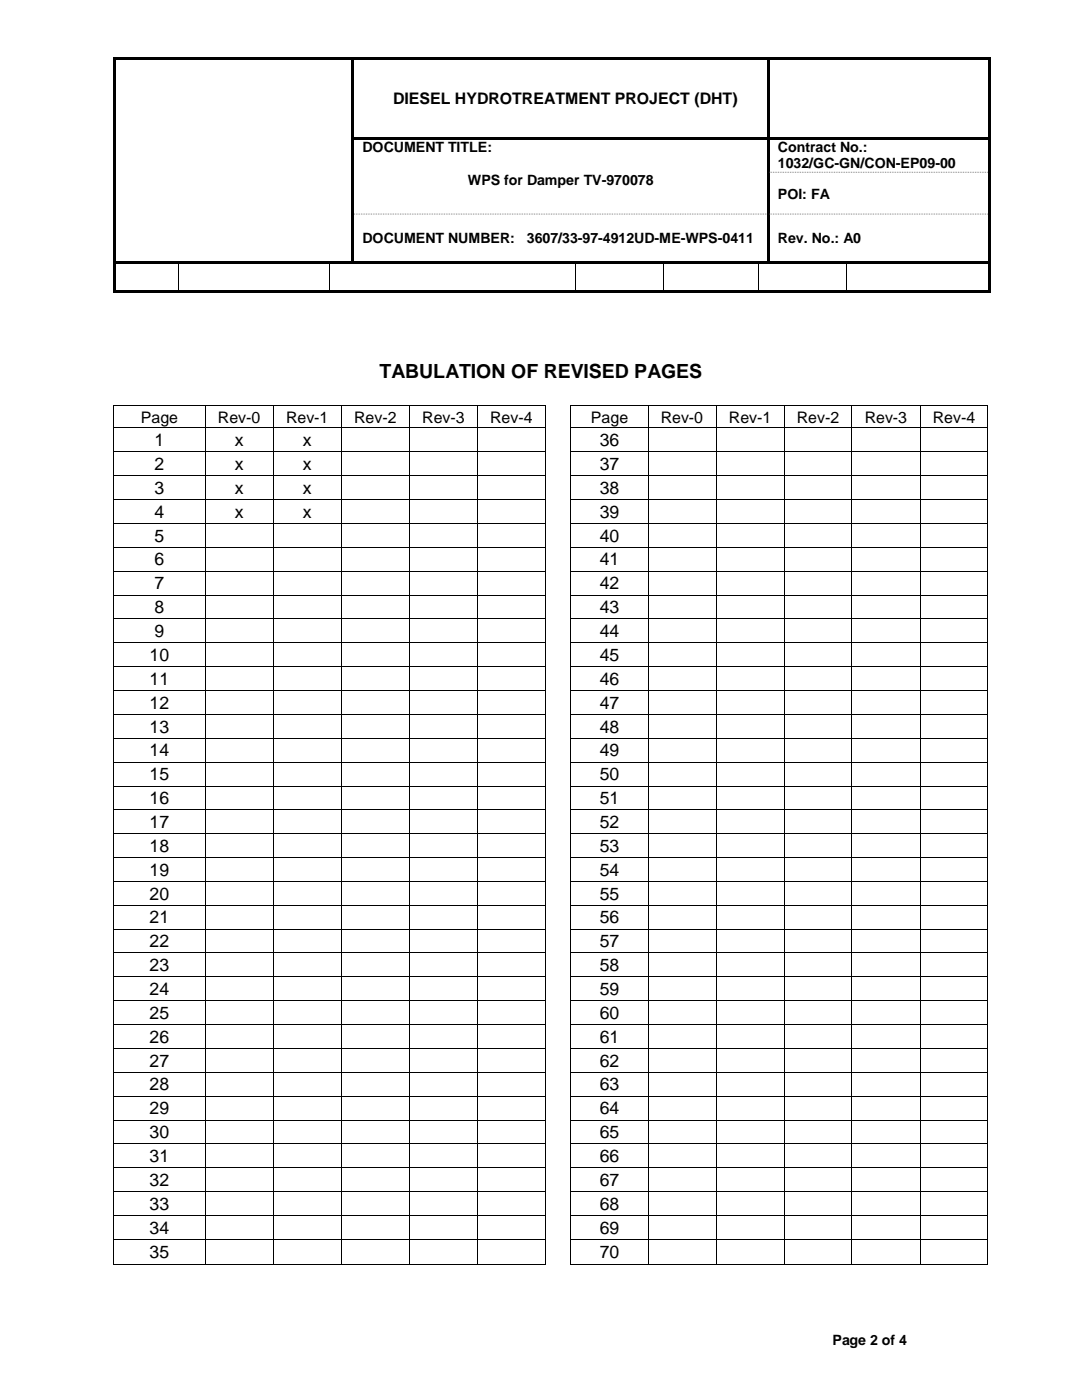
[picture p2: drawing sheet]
<svg xmlns="http://www.w3.org/2000/svg" width="216mm" height="279mm" viewBox="0 0 216 279" stroke-linecap="round" stroke-linejoin="round" font-family="sans-serif">
<defs><g id="words">
<text font-size="3.9" x="75.7" y="75.5">TABULATION OF REVISED PAGES</text>
<g font-size="3.5">
<text x="30.8" y="89">1</text>
<text x="46.8" y="89">x</text>
<text x="60.4" y="89">x</text>
<text x="119.7" y="89">36</text>
<text x="30.8" y="93.8">2</text>
<text x="46.8" y="93.8">x</text>
<text x="60.4" y="93.8">x</text>
<text x="119.7" y="93.8">37</text>
<text x="30.8" y="98.6">3</text>
<text x="46.8" y="98.6">x</text>
<text x="60.4" y="98.6">x</text>
<text x="119.7" y="98.6">38</text>
<text x="30.8" y="103.3">4</text>
<text x="46.8" y="103.3">x</text>
<text x="60.4" y="103.3">x</text>
<text x="119.7" y="103.3">39</text>
<text x="30.8" y="108.1">5</text>
<text x="30.8" y="112.8">6</text>
<text x="119.7" y="108.1">40</text>
<text x="119.7" y="112.8">41</text>
<text x="30.8" y="117.6">7</text>
<text x="119.7" y="117.6">42</text>
<text x="30.8" y="122.4">8</text>
<text x="119.7" y="122.4">43</text>
<text x="29.9" y="131.9">10</text>
<text x="30.8" y="127.1">9</text>
<text x="119.7" y="127.1">44</text>
<text x="119.7" y="131.9">45</text>
<text x="29.9" y="136.7">11</text>
<text x="119.7" y="136.7">46</text>
<text x="29.9" y="141.4">12</text>
<text x="119.7" y="141.4">47</text>
<text x="29.9" y="146.2">13</text>
<text x="119.7" y="146.2">48</text>
<text x="29.9" y="150.9">14</text>
<text x="29.9" y="155.7">15</text>
<text x="119.7" y="150.9">49</text>
<text x="119.7" y="155.7">50</text>
<text x="29.9" y="160.5">16</text>
<text x="119.7" y="160.5">51</text>
<text x="29.9" y="165.3">17</text>
<text x="119.7" y="165.3">52</text>
<text x="29.9" y="170">18</text>
<text x="119.7" y="170">53</text>
<text x="29.9" y="174.8">19</text>
<text x="29.9" y="179.5">20</text>
<text x="119.7" y="174.8">54</text>
<text x="119.7" y="179.5">55</text>
<text x="29.9" y="184.3">21</text>
<text x="119.7" y="184.3">56</text>
<text x="29.9" y="189">22</text>
<text x="119.7" y="189">57</text>
<text x="29.9" y="193.8">23</text>
<text x="119.7" y="193.8">58</text>
<text x="29.9" y="198.6">24</text>
<text x="29.9" y="203.4">25</text>
<text x="119.7" y="198.6">59</text>
<text x="119.7" y="203.4">60</text>
<text x="29.9" y="208.1">26</text>
<text x="119.7" y="208.1">61</text>
<text x="29.9" y="212.9">27</text>
<text x="119.7" y="212.9">62</text>
<text x="29.9" y="217.6">28</text>
<text x="119.7" y="217.6">63</text>
<text x="29.9" y="222.4">29</text>
<text x="29.9" y="227.2">30</text>
<text x="119.7" y="222.4">64</text>
<text x="119.7" y="227.2">65</text>
<text x="29.9" y="231.9">31</text>
<text x="119.7" y="231.9">66</text>
<text x="29.9" y="236.7">32</text>
<text x="119.7" y="236.7">67</text>
<text x="29.9" y="241.5">33</text>
<text x="119.7" y="241.5">68</text>
<text x="29.9" y="246.2">34</text>
<text x="29.9" y="251.1">35</text>
<text x="119.7" y="246.2">69</text>
<text x="119.7" y="251.1">70</text>
</g>
<g font-size="3.2">
<text x="78.4" y="20.7">DIESEL HYDROTREATMENT PROJECT (DHT)</text>
<text x="28.1" y="84.3">Page</text>
<text x="43.5" y="84.3">Rev-0</text>
<text x="57.1" y="84.3">Rev-1</text>
<text x="70.7" y="84.3">Rev-2</text>
<text x="84.3" y="84.3">Rev-3</text>
<text x="97.8" y="84.3">Rev-4</text>
<text x="117.9" y="84.3">Page</text>
<text x="131.9" y="84.3">Rev-0</text>
<text x="145.4" y="84.3">Rev-1</text>
<text x="159" y="84.3">Rev-2</text>
<text x="172.5" y="84.3">Rev-3</text>
<text x="186.1" y="84.3">Rev-4</text>
</g>
<g font-size="2.8">
<text x="72.3" y="30.4">DOCUMENT TITLE:</text>
<text x="155.2" y="30.4">Contract No.:</text>
<text x="155.2" y="33.6">1032/GC-GN/CON-EP09-00</text>
<text x="93.4" y="36.8">WPS for Damper TV-970078</text>
<text x="155.2" y="39.7">POI: FA</text>
<text x="72.3" y="48.6">DOCUMENT NUMBER:</text>
<text x="105.1" y="48.6">3607/33-97-4912UD-ME-WPS-0411</text>
<text x="155.2" y="48.6">Rev. No.: A0</text>
<text x="166.1" y="268.4">Page 2 of 4</text>
</g>
</g></defs>
<g fill="#000">
<path d="M22.5 11.3h.5v.6h-.5z" fill-rule="evenodd"/>
<path d="M22.5 11.3h.5v.6h-.5z" fill-rule="evenodd"/>
<path d="M23 11.3h47.2v.6h-47.2z" fill-rule="evenodd"/>
<path d="M70.2 11.9h.5z" fill-rule="evenodd"/>
<path d="M70.2 11.3h.5v.6h-.5z" fill-rule="evenodd"/>
<path d="M70.7 11.3h82.4v.6h-82.4z" fill-rule="evenodd"/>
<path d="M153.1 11.9h.5z" fill-rule="evenodd"/>
<path d="M153.1 11.3h.5v.6h-.5z" fill-rule="evenodd"/>
<path d="M153.6 11.3h43.6v.6h-43.6z" fill-rule="evenodd"/>
<path d="M197.2 11.3h.5v.6h-.5z" fill-rule="evenodd"/>
<path d="M197.2 11.3h.5v.6h-.5z" fill-rule="evenodd"/>
<path d="M22.5 11.9h.5v15.4h-.5z" fill-rule="evenodd"/>
<path d="M22.5 27.3h.5v.6h-.5z" fill-rule="evenodd"/>
<path d="M22.5 27.9h.5v6.4h-.5z" fill-rule="evenodd"/>
<path d="M22.5 34.3h.5v.5h-.5z" fill-rule="evenodd"/>
<path d="M70.2 11.9h.5v15.4h-.5z" fill-rule="evenodd"/>
<path d="M70.2 27.3h.5v.6h-.5z" fill-rule="evenodd"/>
<path d="M70.2 27.9h.5v6.4h-.5z" fill-rule="evenodd"/>
<path d="M70.2 34.3h.5v.5h-.5z" fill-rule="evenodd"/>
<path d="M70.7 27.3h82.4v.5h-82.4z" fill-rule="evenodd"/>
<path d="M153.1 11.9h.5v15.4h-.5z" fill-rule="evenodd"/>
<path d="M153.1 27.3h.5v.6h-.5z" fill-rule="evenodd"/>
<path d="M153.1 27.9h.5v6.4h-.5z" fill-rule="evenodd"/>
<path d="M153.1 34.3h.5v.5h-.5z" fill-rule="evenodd"/>
<path d="M153.6 27.3h43.6v.5h-43.6z" fill-rule="evenodd"/>
<path d="M197.2 11.9h.5v15.4h-.5z" fill-rule="evenodd"/>
<path d="M197.2 27.3h.5v.6h-.5z" fill-rule="evenodd"/>
<path d="M197.2 27.9h.5v6.4h-.5z" fill-rule="evenodd"/>
<path d="M197.2 34.3h.5v.5h-.5z" fill-rule="evenodd"/>
<path d="M22.5 34.8h.5v7.8h-.5z" fill-rule="evenodd"/>
<path d="M22.5 42.6h.5v.6h-.5z" fill-rule="evenodd"/>
<path d="M22.5 43.2h.5v8.9h-.5z" fill-rule="evenodd"/>
<path d="M22.5 52.1h.5v.5h-.5z" fill-rule="evenodd"/>
<path d="M22.5 52.1h.5v.5h-.5z" fill-rule="evenodd"/>
<path d="M22.6 52.7h.5v5.3h-.5z" fill-rule="evenodd"/>
<path d="M22.6 58h.5v.5h-.5z" fill-rule="evenodd"/>
<path d="M22.6 58h.5v.5h-.5z" fill-rule="evenodd"/>
<path d="M23 52.1h47.2v.5h-47.2z" fill-rule="evenodd"/>
<path d="M23.1 58h12.4v.5h-12.4z" fill-rule="evenodd"/>
<path d="M35.5 52.6l.1 .1z" fill-rule="evenodd"/>
<path d="M35.5 58h.5v.5h-.5z" fill-rule="evenodd"/>
<path d="M36 58h29.6v.5h-29.6z" fill-rule="evenodd"/>
<path d="M65.6 52.6l.1 .1z" fill-rule="evenodd"/>
<path d="M65.6 58h.5v.5h-.5z" fill-rule="evenodd"/>
<path d="M66.1 58h48.8v.5h-48.8z" fill-rule="evenodd"/>
<path d="M70.2 34.8h.5v7.8h-.5z" fill-rule="evenodd"/>
<path d="M70.2 42.6h.5v.6h-.5z" fill-rule="evenodd"/>
<path d="M70.2 43.2h.5v8.9h-.5z" fill-rule="evenodd"/>
<path d="M70.2 52.1h.5v.5h-.5z" fill-rule="evenodd"/>
<path d="M70.7 52.1h82.4v.5h-82.4z" fill-rule="evenodd"/>
<path d="M114.9 52.6l.1 .1z" fill-rule="evenodd"/>
<path d="M114.9 58h.5v.5h-.5z" fill-rule="evenodd"/>
<path d="M115.4 58h16.9v.5h-16.9z" fill-rule="evenodd"/>
<path d="M132.3 52.6l.1 .1z" fill-rule="evenodd"/>
<path d="M132.3 58h.5v.5h-.5z" fill-rule="evenodd"/>
<path d="M132.8 58h18.6v.5h-18.6z" fill-rule="evenodd"/>
<path d="M151.4 52.6l.1 .1z" fill-rule="evenodd"/>
<path d="M151.4 58h.5v.5h-.5z" fill-rule="evenodd"/>
<path d="M151.9 58h17v.5h-17z" fill-rule="evenodd"/>
<path d="M153.1 34.8h.5v7.8h-.5z" fill-rule="evenodd"/>
<path d="M153.1 42.6h.5v.6h-.5z" fill-rule="evenodd"/>
<path d="M153.1 43.2h.5v8.9h-.5z" fill-rule="evenodd"/>
<path d="M153.1 52.1h.5v.5h-.5z" fill-rule="evenodd"/>
<path d="M153.6 52.1h43.6v.5h-43.6z" fill-rule="evenodd"/>
<path d="M168.9 52.6v.1z" fill-rule="evenodd"/>
<path d="M168.9 58h.5v.5h-.5z" fill-rule="evenodd"/>
<path d="M169.4 58h27.8v.5h-27.8z" fill-rule="evenodd"/>
<path d="M197.2 34.8h.5v7.8h-.5z" fill-rule="evenodd"/>
<path d="M197.2 42.6h.5v.6h-.5z" fill-rule="evenodd"/>
<path d="M197.2 43.2h.5v8.9h-.5z" fill-rule="evenodd"/>
<path d="M197.2 52.1h.5v.5h-.5z" fill-rule="evenodd"/>
<path d="M197.2 52.1h.5v.5h-.5z" fill-rule="evenodd"/>
<path d="M197.2 52.6l.5 .1z" fill-rule="evenodd"/>
<path d="M197.2 52.7h.5v5.3h-.5z" fill-rule="evenodd"/>
<path d="M197.2 58h.5v.5h-.5z" fill-rule="evenodd"/>
<path d="M197.2 58h.5v.5h-.5z" fill-rule="evenodd"/>
<path d="M22.6 80.9h.1v.1h-.1z" fill-rule="evenodd"/>
<path d="M22.6 80.9h.1v.1h-.1z" fill-rule="evenodd"/>
<path d="M22.6 85.3h.1v.2h-.1z" fill-rule="evenodd"/>
<path d="M22.6 90.1h.1v.2h-.1z" fill-rule="evenodd"/>
<path d="M22.6 94.8h.1v.2h-.1z" fill-rule="evenodd"/>
<path d="M22.6 99.6h.1v.2h-.1z" fill-rule="evenodd"/>
<path d="M40.9 80.9h.1v.1h-.1z" fill-rule="evenodd"/>
<path d="M40.9 85.3h.1v.2h-.1z" fill-rule="evenodd"/>
<path d="M40.9 90.1h.1v.2h-.1z" fill-rule="evenodd"/>
<path d="M40.9 94.8h.1v.2h-.1z" fill-rule="evenodd"/>
<path d="M40.9 99.6h.1v.2h-.1z" fill-rule="evenodd"/>
<path d="M54.4 80.9h.2v.1h-.2z" fill-rule="evenodd"/>
<path d="M54.4 85.3h.2v.2h-.2z" fill-rule="evenodd"/>
<path d="M54.4 90.1h.2v.2h-.2z" fill-rule="evenodd"/>
<path d="M54.4 94.8h.2v.2h-.2z" fill-rule="evenodd"/>
<path d="M54.4 99.6h.2v.2h-.2z" fill-rule="evenodd"/>
<path d="M68 80.9h.2v.1h-.2z" fill-rule="evenodd"/>
<path d="M68 85.3h.2v.2h-.2z" fill-rule="evenodd"/>
<path d="M68 90.1h.2v.2h-.2z" fill-rule="evenodd"/>
<path d="M68 94.8h.2v.2h-.2z" fill-rule="evenodd"/>
<path d="M68 99.6h.2v.2h-.2z" fill-rule="evenodd"/>
<path d="M81.6 80.9h.2v.1h-.2z" fill-rule="evenodd"/>
<path d="M81.6 85.3h.2v.2h-.2z" fill-rule="evenodd"/>
<path d="M81.6 90.1h.2v.2h-.2z" fill-rule="evenodd"/>
<path d="M81.6 94.8h.2v.2h-.2z" fill-rule="evenodd"/>
<path d="M81.6 99.6h.2v.2h-.2z" fill-rule="evenodd"/>
<path d="M95.2 80.9h.2v.1h-.2z" fill-rule="evenodd"/>
<path d="M95.2 85.3h.2v.2h-.2z" fill-rule="evenodd"/>
<path d="M95.2 90.1h.2v.2h-.2z" fill-rule="evenodd"/>
<path d="M95.2 94.8h.2v.2h-.2z" fill-rule="evenodd"/>
<path d="M95.2 99.6h.2v.2h-.2z" fill-rule="evenodd"/>
<path d="M108.8 80.9h.1v.1h-.1z" fill-rule="evenodd"/>
<path d="M108.8 80.9h.1v.1h-.1z" fill-rule="evenodd"/>
<path d="M108.8 85.3h.1v.2h-.1z" fill-rule="evenodd"/>
<path d="M108.8 90.1h.1v.2h-.1z" fill-rule="evenodd"/>
<path d="M108.8 94.8h.1v.2h-.1z" fill-rule="evenodd"/>
<path d="M108.8 99.6h.1v.2h-.1z" fill-rule="evenodd"/>
<path d="M113.8 80.9h.2v.1h-.2z" fill-rule="evenodd"/>
<path d="M113.8 80.9h.2v.1h-.2z" fill-rule="evenodd"/>
<path d="M113.8 85.3h.2v.2h-.2z" fill-rule="evenodd"/>
<path d="M113.8 90.1h.2v.2h-.2z" fill-rule="evenodd"/>
<path d="M113.8 94.8h.2v.2h-.2z" fill-rule="evenodd"/>
<path d="M113.8 99.6h.2v.2h-.2z" fill-rule="evenodd"/>
<path d="M129.2 80.9h.2v.1h-.2z" fill-rule="evenodd"/>
<path d="M129.2 85.3h.2v.2h-.2z" fill-rule="evenodd"/>
<path d="M129.2 90.1h.2v.2h-.2z" fill-rule="evenodd"/>
<path d="M129.2 94.8h.2v.2h-.2z" fill-rule="evenodd"/>
<path d="M129.2 99.6h.2v.2h-.2z" fill-rule="evenodd"/>
<path d="M142.8 80.9h.2v.1h-.2z" fill-rule="evenodd"/>
<path d="M142.8 85.3h.2v.2h-.2z" fill-rule="evenodd"/>
<path d="M142.8 90.1h.2v.2h-.2z" fill-rule="evenodd"/>
<path d="M142.8 94.8h.2v.2h-.2z" fill-rule="evenodd"/>
<path d="M142.8 99.6h.2v.2h-.2z" fill-rule="evenodd"/>
<path d="M156.4 80.9h.1v.1h-.1z" fill-rule="evenodd"/>
<path d="M156.4 85.3h.1v.2h-.1z" fill-rule="evenodd"/>
<path d="M156.4 90.1h.1v.2h-.1z" fill-rule="evenodd"/>
<path d="M156.4 94.8h.1v.2h-.1z" fill-rule="evenodd"/>
<path d="M156.4 99.6h.1v.2h-.1z" fill-rule="evenodd"/>
<path d="M169.9 80.9h.2v.1h-.2z" fill-rule="evenodd"/>
<path d="M169.9 85.3h.2v.2h-.2z" fill-rule="evenodd"/>
<path d="M169.9 90.1h.2v.2h-.2z" fill-rule="evenodd"/>
<path d="M169.9 94.8h.2v.2h-.2z" fill-rule="evenodd"/>
<path d="M169.9 99.6h.2v.2h-.2z" fill-rule="evenodd"/>
<path d="M183.5 80.9h.2v.1h-.2z" fill-rule="evenodd"/>
<path d="M183.5 85.3h.2v.2h-.2z" fill-rule="evenodd"/>
<path d="M183.5 90.1h.2v.2h-.2z" fill-rule="evenodd"/>
<path d="M183.5 94.8h.2v.2h-.2z" fill-rule="evenodd"/>
<path d="M183.5 99.6h.2v.2h-.2z" fill-rule="evenodd"/>
<path d="M197.1 80.9h.1v.1h-.1z" fill-rule="evenodd"/>
<path d="M197.1 80.9h.1v.1h-.1z" fill-rule="evenodd"/>
<path d="M197.1 85.3h.1v.2h-.1z" fill-rule="evenodd"/>
<path d="M197.1 90.1h.1v.2h-.1z" fill-rule="evenodd"/>
<path d="M197.1 94.8h.1v.2h-.1z" fill-rule="evenodd"/>
<path d="M197.1 99.6h.1v.2h-.1z" fill-rule="evenodd"/>
<path d="M22.6 104.4h.1v.1h-.1z" fill-rule="evenodd"/>
<path d="M22.6 109.2h.1v.1h-.1z" fill-rule="evenodd"/>
<path d="M22.6 113.9h.1v.2h-.1z" fill-rule="evenodd"/>
<path d="M22.6 118.7h.1v.1h-.1z" fill-rule="evenodd"/>
<path d="M40.9 104.4h.1v.1h-.1z" fill-rule="evenodd"/>
<path d="M40.9 109.2h.1v.1h-.1z" fill-rule="evenodd"/>
<path d="M40.9 113.9h.1v.2h-.1z" fill-rule="evenodd"/>
<path d="M40.9 118.7h.1v.1h-.1z" fill-rule="evenodd"/>
<path d="M54.4 104.4h.2v.1h-.2z" fill-rule="evenodd"/>
<path d="M54.4 109.2h.2v.1h-.2z" fill-rule="evenodd"/>
<path d="M54.4 113.9h.2v.2h-.2z" fill-rule="evenodd"/>
<path d="M54.4 118.7h.2v.1h-.2z" fill-rule="evenodd"/>
<path d="M68 104.4h.2v.1h-.2z" fill-rule="evenodd"/>
<path d="M68 109.2h.2v.1h-.2z" fill-rule="evenodd"/>
<path d="M68 113.9h.2v.2h-.2z" fill-rule="evenodd"/>
<path d="M68 118.7h.2v.1h-.2z" fill-rule="evenodd"/>
<path d="M81.6 104.4h.2v.1h-.2z" fill-rule="evenodd"/>
<path d="M81.6 109.2h.2v.1h-.2z" fill-rule="evenodd"/>
<path d="M81.6 113.9h.2v.2h-.2z" fill-rule="evenodd"/>
<path d="M81.6 118.7h.2v.1h-.2z" fill-rule="evenodd"/>
<path d="M95.2 104.4h.2v.1h-.2z" fill-rule="evenodd"/>
<path d="M95.2 109.2h.2v.1h-.2z" fill-rule="evenodd"/>
<path d="M95.2 113.9h.2v.2h-.2z" fill-rule="evenodd"/>
<path d="M95.2 118.7h.2v.1h-.2z" fill-rule="evenodd"/>
<path d="M108.8 104.4h.1v.1h-.1z" fill-rule="evenodd"/>
<path d="M108.8 109.2h.1v.1h-.1z" fill-rule="evenodd"/>
<path d="M108.8 113.9h.1v.2h-.1z" fill-rule="evenodd"/>
<path d="M108.8 118.7h.1v.1h-.1z" fill-rule="evenodd"/>
<path d="M113.8 104.4h.2v.1h-.2z" fill-rule="evenodd"/>
<path d="M113.8 109.2h.2v.1h-.2z" fill-rule="evenodd"/>
<path d="M113.8 113.9h.2v.2h-.2z" fill-rule="evenodd"/>
<path d="M113.8 118.7h.2v.1h-.2z" fill-rule="evenodd"/>
<path d="M129.2 104.4h.2v.1h-.2z" fill-rule="evenodd"/>
<path d="M129.2 109.2h.2v.1h-.2z" fill-rule="evenodd"/>
<path d="M129.2 113.9h.2v.2h-.2z" fill-rule="evenodd"/>
<path d="M129.2 118.7h.2v.1h-.2z" fill-rule="evenodd"/>
<path d="M142.8 104.4h.2v.1h-.2z" fill-rule="evenodd"/>
<path d="M142.8 109.2h.2v.1h-.2z" fill-rule="evenodd"/>
<path d="M142.8 113.9h.2v.2h-.2z" fill-rule="evenodd"/>
<path d="M142.8 118.7h.2v.1h-.2z" fill-rule="evenodd"/>
<path d="M156.4 104.4h.1v.1h-.1z" fill-rule="evenodd"/>
<path d="M156.4 109.2h.1v.1h-.1z" fill-rule="evenodd"/>
<path d="M156.4 113.9h.1v.2h-.1z" fill-rule="evenodd"/>
<path d="M156.4 118.7h.1v.1h-.1z" fill-rule="evenodd"/>
<path d="M169.9 104.4h.2v.1h-.2z" fill-rule="evenodd"/>
<path d="M169.9 109.2h.2v.1h-.2z" fill-rule="evenodd"/>
<path d="M169.9 113.9h.2v.2h-.2z" fill-rule="evenodd"/>
<path d="M169.9 118.7h.2v.1h-.2z" fill-rule="evenodd"/>
<path d="M183.5 104.4h.2v.1h-.2z" fill-rule="evenodd"/>
<path d="M183.5 109.2h.2v.1h-.2z" fill-rule="evenodd"/>
<path d="M183.5 113.9h.2v.2h-.2z" fill-rule="evenodd"/>
<path d="M183.5 118.7h.2v.1h-.2z" fill-rule="evenodd"/>
<path d="M197.1 104.4h.1v.1h-.1z" fill-rule="evenodd"/>
<path d="M197.1 109.2h.1v.1h-.1z" fill-rule="evenodd"/>
<path d="M197.1 113.9h.1v.2h-.1z" fill-rule="evenodd"/>
<path d="M197.1 118.7h.1v.1h-.1z" fill-rule="evenodd"/>
<path d="M22.6 123.4h.1v.2h-.1z" fill-rule="evenodd"/>
<path d="M22.6 128.2h.1v.2h-.1z" fill-rule="evenodd"/>
<path d="M22.6 132.9h.1v.2h-.1z" fill-rule="evenodd"/>
<path d="M22.6 137.7h.1v.2h-.1z" fill-rule="evenodd"/>
<path d="M40.9 123.4h.1v.2h-.1z" fill-rule="evenodd"/>
<path d="M40.9 128.2h.1v.2h-.1z" fill-rule="evenodd"/>
<path d="M40.9 132.9h.1v.2h-.1z" fill-rule="evenodd"/>
<path d="M40.9 137.7h.1v.2h-.1z" fill-rule="evenodd"/>
<path d="M54.4 123.4h.2v.2h-.2z" fill-rule="evenodd"/>
<path d="M54.4 128.2h.2v.2h-.2z" fill-rule="evenodd"/>
<path d="M54.4 132.9h.2v.2h-.2z" fill-rule="evenodd"/>
<path d="M54.4 137.7h.2v.2h-.2z" fill-rule="evenodd"/>
<path d="M68 123.4h.2v.2h-.2z" fill-rule="evenodd"/>
<path d="M68 128.2h.2v.2h-.2z" fill-rule="evenodd"/>
<path d="M68 132.9h.2v.2h-.2z" fill-rule="evenodd"/>
<path d="M68 137.7h.2v.2h-.2z" fill-rule="evenodd"/>
<path d="M81.6 123.4h.2v.2h-.2z" fill-rule="evenodd"/>
<path d="M81.6 128.2h.2v.2h-.2z" fill-rule="evenodd"/>
<path d="M81.6 132.9h.2v.2h-.2z" fill-rule="evenodd"/>
<path d="M81.6 137.7h.2v.2h-.2z" fill-rule="evenodd"/>
<path d="M95.2 123.4h.2v.2h-.2z" fill-rule="evenodd"/>
<path d="M95.2 128.2h.2v.2h-.2z" fill-rule="evenodd"/>
<path d="M95.2 132.9h.2v.2h-.2z" fill-rule="evenodd"/>
<path d="M95.2 137.7h.2v.2h-.2z" fill-rule="evenodd"/>
<path d="M108.8 123.4h.1v.2h-.1z" fill-rule="evenodd"/>
<path d="M108.8 128.2h.1v.2h-.1z" fill-rule="evenodd"/>
<path d="M108.8 132.9h.1v.2h-.1z" fill-rule="evenodd"/>
<path d="M108.8 137.7h.1v.2h-.1z" fill-rule="evenodd"/>
<path d="M113.8 123.4h.2v.2h-.2z" fill-rule="evenodd"/>
<path d="M113.8 128.2h.2v.2h-.2z" fill-rule="evenodd"/>
<path d="M113.8 132.9h.2v.2h-.2z" fill-rule="evenodd"/>
<path d="M113.8 137.7h.2v.2h-.2z" fill-rule="evenodd"/>
<path d="M129.2 123.4h.2v.2h-.2z" fill-rule="evenodd"/>
<path d="M129.2 128.2h.2v.2h-.2z" fill-rule="evenodd"/>
<path d="M129.2 132.9h.2v.2h-.2z" fill-rule="evenodd"/>
<path d="M129.2 137.7h.2v.2h-.2z" fill-rule="evenodd"/>
<path d="M142.8 123.4h.2v.2h-.2z" fill-rule="evenodd"/>
<path d="M142.8 128.2h.2v.2h-.2z" fill-rule="evenodd"/>
<path d="M142.8 132.9h.2v.2h-.2z" fill-rule="evenodd"/>
<path d="M142.8 137.7h.2v.2h-.2z" fill-rule="evenodd"/>
<path d="M156.4 123.4h.1v.2h-.1z" fill-rule="evenodd"/>
<path d="M156.4 128.2h.1v.2h-.1z" fill-rule="evenodd"/>
<path d="M156.4 132.9h.1v.2h-.1z" fill-rule="evenodd"/>
<path d="M156.4 137.7h.1v.2h-.1z" fill-rule="evenodd"/>
<path d="M169.9 123.4h.2v.2h-.2z" fill-rule="evenodd"/>
<path d="M169.9 128.2h.2v.2h-.2z" fill-rule="evenodd"/>
<path d="M169.9 132.9h.2v.2h-.2z" fill-rule="evenodd"/>
<path d="M169.9 137.7h.2v.2h-.2z" fill-rule="evenodd"/>
<path d="M183.5 123.4h.2v.2h-.2z" fill-rule="evenodd"/>
<path d="M183.5 128.2h.2v.2h-.2z" fill-rule="evenodd"/>
<path d="M183.5 132.9h.2v.2h-.2z" fill-rule="evenodd"/>
<path d="M183.5 137.7h.2v.2h-.2z" fill-rule="evenodd"/>
<path d="M197.1 123.4h.1v.2h-.1z" fill-rule="evenodd"/>
<path d="M197.1 128.2h.1v.2h-.1z" fill-rule="evenodd"/>
<path d="M197.1 132.9h.1v.2h-.1z" fill-rule="evenodd"/>
<path d="M197.1 137.7h.1v.2h-.1z" fill-rule="evenodd"/>
<path d="M22.6 142.5h.1v.1h-.1z" fill-rule="evenodd"/>
<path d="M22.6 147.3h.1v.1h-.1z" fill-rule="evenodd"/>
<path d="M22.6 152h.1v.2h-.1z" fill-rule="evenodd"/>
<path d="M22.6 156.8h.1v.2h-.1z" fill-rule="evenodd"/>
<path d="M40.9 142.5h.1v.1h-.1z" fill-rule="evenodd"/>
<path d="M40.9 147.3h.1v.1h-.1z" fill-rule="evenodd"/>
<path d="M40.9 152h.1v.2h-.1z" fill-rule="evenodd"/>
<path d="M40.9 156.8h.1v.2h-.1z" fill-rule="evenodd"/>
<path d="M54.4 142.5h.2v.1h-.2z" fill-rule="evenodd"/>
<path d="M54.4 147.3h.2v.1h-.2z" fill-rule="evenodd"/>
<path d="M54.4 152h.2v.2h-.2z" fill-rule="evenodd"/>
<path d="M54.4 156.8h.2v.2h-.2z" fill-rule="evenodd"/>
<path d="M68 142.5h.2v.1h-.2z" fill-rule="evenodd"/>
<path d="M68 147.3h.2v.1h-.2z" fill-rule="evenodd"/>
<path d="M68 152h.2v.2h-.2z" fill-rule="evenodd"/>
<path d="M68 156.8h.2v.2h-.2z" fill-rule="evenodd"/>
<path d="M81.6 142.5h.2v.1h-.2z" fill-rule="evenodd"/>
<path d="M81.6 147.3h.2v.1h-.2z" fill-rule="evenodd"/>
<path d="M81.6 152h.2v.2h-.2z" fill-rule="evenodd"/>
<path d="M81.6 156.8h.2v.2h-.2z" fill-rule="evenodd"/>
<path d="M95.2 142.5h.2v.1h-.2z" fill-rule="evenodd"/>
<path d="M95.2 147.3h.2v.1h-.2z" fill-rule="evenodd"/>
<path d="M95.2 152h.2v.2h-.2z" fill-rule="evenodd"/>
<path d="M95.2 156.8h.2v.2h-.2z" fill-rule="evenodd"/>
<path d="M108.8 142.5h.1v.1h-.1z" fill-rule="evenodd"/>
<path d="M108.8 147.3h.1v.1h-.1z" fill-rule="evenodd"/>
<path d="M108.8 152h.1v.2h-.1z" fill-rule="evenodd"/>
<path d="M108.8 156.8h.1v.2h-.1z" fill-rule="evenodd"/>
<path d="M113.8 142.5h.2v.1h-.2z" fill-rule="evenodd"/>
<path d="M113.8 147.3h.2v.1h-.2z" fill-rule="evenodd"/>
<path d="M113.8 152h.2v.2h-.2z" fill-rule="evenodd"/>
<path d="M113.8 156.8h.2v.2h-.2z" fill-rule="evenodd"/>
<path d="M129.2 142.5h.2v.1h-.2z" fill-rule="evenodd"/>
<path d="M129.2 147.3h.2v.1h-.2z" fill-rule="evenodd"/>
<path d="M129.2 152h.2v.2h-.2z" fill-rule="evenodd"/>
<path d="M129.2 156.8h.2v.2h-.2z" fill-rule="evenodd"/>
<path d="M142.8 142.5h.2v.1h-.2z" fill-rule="evenodd"/>
<path d="M142.8 147.3h.2v.1h-.2z" fill-rule="evenodd"/>
<path d="M142.8 152h.2v.2h-.2z" fill-rule="evenodd"/>
<path d="M142.8 156.8h.2v.2h-.2z" fill-rule="evenodd"/>
<path d="M156.4 142.5h.1v.1h-.1z" fill-rule="evenodd"/>
<path d="M156.4 147.3h.1v.1h-.1z" fill-rule="evenodd"/>
<path d="M156.4 152h.1v.2h-.1z" fill-rule="evenodd"/>
<path d="M156.4 156.8h.1v.2h-.1z" fill-rule="evenodd"/>
<path d="M169.9 142.5h.2v.1h-.2z" fill-rule="evenodd"/>
<path d="M169.9 147.3h.2v.1h-.2z" fill-rule="evenodd"/>
<path d="M169.9 152h.2v.2h-.2z" fill-rule="evenodd"/>
<path d="M169.9 156.8h.2v.2h-.2z" fill-rule="evenodd"/>
<path d="M183.5 142.5h.2v.1h-.2z" fill-rule="evenodd"/>
<path d="M183.5 147.3h.2v.1h-.2z" fill-rule="evenodd"/>
<path d="M183.5 152h.2v.2h-.2z" fill-rule="evenodd"/>
<path d="M183.5 156.8h.2v.2h-.2z" fill-rule="evenodd"/>
<path d="M197.1 142.5h.1v.1h-.1z" fill-rule="evenodd"/>
<path d="M197.1 147.3h.1v.1h-.1z" fill-rule="evenodd"/>
<path d="M197.1 152h.1v.2h-.1z" fill-rule="evenodd"/>
<path d="M197.1 156.8h.1v.2h-.1z" fill-rule="evenodd"/>
<path d="M22.6 161.5h.1v.2h-.1z" fill-rule="evenodd"/>
<path d="M22.6 166.3h.1v.2h-.1z" fill-rule="evenodd"/>
<path d="M22.6 171.1h.1v.1h-.1z" fill-rule="evenodd"/>
<path d="M22.6 175.8h.1v.2h-.1z" fill-rule="evenodd"/>
<path d="M40.9 161.5h.1v.2h-.1z" fill-rule="evenodd"/>
<path d="M40.9 166.3h.1v.2h-.1z" fill-rule="evenodd"/>
<path d="M40.9 171.1h.1v.1h-.1z" fill-rule="evenodd"/>
<path d="M40.9 175.8h.1v.2h-.1z" fill-rule="evenodd"/>
<path d="M54.4 161.5h.2v.2h-.2z" fill-rule="evenodd"/>
<path d="M54.4 166.3h.2v.2h-.2z" fill-rule="evenodd"/>
<path d="M54.4 171.1h.2v.1h-.2z" fill-rule="evenodd"/>
<path d="M54.4 175.8h.2v.2h-.2z" fill-rule="evenodd"/>
<path d="M68 161.5h.2v.2h-.2z" fill-rule="evenodd"/>
<path d="M68 166.3h.2v.2h-.2z" fill-rule="evenodd"/>
<path d="M68 171.1h.2v.1h-.2z" fill-rule="evenodd"/>
<path d="M68 175.8h.2v.2h-.2z" fill-rule="evenodd"/>
<path d="M81.6 161.5h.2v.2h-.2z" fill-rule="evenodd"/>
<path d="M81.6 166.3h.2v.2h-.2z" fill-rule="evenodd"/>
<path d="M81.6 171.1h.2v.1h-.2z" fill-rule="evenodd"/>
<path d="M81.6 175.8h.2v.2h-.2z" fill-rule="evenodd"/>
<path d="M95.2 161.5h.2v.2h-.2z" fill-rule="evenodd"/>
<path d="M95.2 166.3h.2v.2h-.2z" fill-rule="evenodd"/>
<path d="M95.2 171.1h.2v.1h-.2z" fill-rule="evenodd"/>
<path d="M95.2 175.8h.2v.2h-.2z" fill-rule="evenodd"/>
<path d="M108.8 161.5h.1v.2h-.1z" fill-rule="evenodd"/>
<path d="M108.8 166.3h.1v.2h-.1z" fill-rule="evenodd"/>
<path d="M108.8 171.1h.1v.1h-.1z" fill-rule="evenodd"/>
<path d="M108.8 175.8h.1v.2h-.1z" fill-rule="evenodd"/>
<path d="M113.8 161.5h.2v.2h-.2z" fill-rule="evenodd"/>
<path d="M113.8 166.3h.2v.2h-.2z" fill-rule="evenodd"/>
<path d="M113.8 171.1h.2v.1h-.2z" fill-rule="evenodd"/>
<path d="M113.8 175.8h.2v.2h-.2z" fill-rule="evenodd"/>
<path d="M129.2 161.5h.2v.2h-.2z" fill-rule="evenodd"/>
<path d="M129.2 166.3h.2v.2h-.2z" fill-rule="evenodd"/>
<path d="M129.2 171.1h.2v.1h-.2z" fill-rule="evenodd"/>
<path d="M129.2 175.8h.2v.2h-.2z" fill-rule="evenodd"/>
<path d="M142.8 161.5h.2v.2h-.2z" fill-rule="evenodd"/>
<path d="M142.8 166.3h.2v.2h-.2z" fill-rule="evenodd"/>
<path d="M142.8 171.1h.2v.1h-.2z" fill-rule="evenodd"/>
<path d="M142.8 175.8h.2v.2h-.2z" fill-rule="evenodd"/>
<path d="M156.4 161.5h.1v.2h-.1z" fill-rule="evenodd"/>
<path d="M156.4 166.3h.1v.2h-.1z" fill-rule="evenodd"/>
<path d="M156.4 171.1h.1v.1h-.1z" fill-rule="evenodd"/>
<path d="M156.4 175.8h.1v.2h-.1z" fill-rule="evenodd"/>
<path d="M169.9 161.5h.2v.2h-.2z" fill-rule="evenodd"/>
<path d="M169.9 166.3h.2v.2h-.2z" fill-rule="evenodd"/>
<path d="M169.9 171.1h.2v.1h-.2z" fill-rule="evenodd"/>
<path d="M169.9 175.8h.2v.2h-.2z" fill-rule="evenodd"/>
<path d="M183.5 161.5h.2v.2h-.2z" fill-rule="evenodd"/>
<path d="M183.5 166.3h.2v.2h-.2z" fill-rule="evenodd"/>
<path d="M183.5 171.1h.2v.1h-.2z" fill-rule="evenodd"/>
<path d="M183.5 175.8h.2v.2h-.2z" fill-rule="evenodd"/>
<path d="M197.1 161.5h.1v.2h-.1z" fill-rule="evenodd"/>
<path d="M197.1 166.3h.1v.2h-.1z" fill-rule="evenodd"/>
<path d="M197.1 171.1h.1v.1h-.1z" fill-rule="evenodd"/>
<path d="M197.1 175.8h.1v.2h-.1z" fill-rule="evenodd"/>
<path d="M22.6 180.6h.1v.1h-.1z" fill-rule="evenodd"/>
<path d="M22.6 185.4h.1v.1h-.1z" fill-rule="evenodd"/>
<path d="M22.6 190.1h.1v.2h-.1z" fill-rule="evenodd"/>
<path d="M22.6 194.9h.1v.2h-.1z" fill-rule="evenodd"/>
<path d="M22.6 199.6h.1v.2h-.1z" fill-rule="evenodd"/>
<path d="M40.9 180.6h.1v.1h-.1z" fill-rule="evenodd"/>
<path d="M40.9 185.4h.1v.1h-.1z" fill-rule="evenodd"/>
<path d="M40.9 190.1h.1v.2h-.1z" fill-rule="evenodd"/>
<path d="M40.9 194.9h.1v.2h-.1z" fill-rule="evenodd"/>
<path d="M40.9 199.6h.1v.2h-.1z" fill-rule="evenodd"/>
<path d="M54.4 180.6h.2v.1h-.2z" fill-rule="evenodd"/>
<path d="M54.4 185.4h.2v.1h-.2z" fill-rule="evenodd"/>
<path d="M54.4 190.1h.2v.2h-.2z" fill-rule="evenodd"/>
<path d="M54.4 194.9h.2v.2h-.2z" fill-rule="evenodd"/>
<path d="M54.4 199.6h.2v.2h-.2z" fill-rule="evenodd"/>
<path d="M68 180.6h.2v.1h-.2z" fill-rule="evenodd"/>
<path d="M68 185.4h.2v.1h-.2z" fill-rule="evenodd"/>
<path d="M68 190.1h.2v.2h-.2z" fill-rule="evenodd"/>
<path d="M68 194.9h.2v.2h-.2z" fill-rule="evenodd"/>
<path d="M68 199.6h.2v.2h-.2z" fill-rule="evenodd"/>
<path d="M81.6 180.6h.2v.1h-.2z" fill-rule="evenodd"/>
<path d="M81.6 185.4h.2v.1h-.2z" fill-rule="evenodd"/>
<path d="M81.6 190.1h.2v.2h-.2z" fill-rule="evenodd"/>
<path d="M81.6 194.9h.2v.2h-.2z" fill-rule="evenodd"/>
<path d="M81.6 199.6h.2v.2h-.2z" fill-rule="evenodd"/>
<path d="M95.2 180.6h.2v.1h-.2z" fill-rule="evenodd"/>
<path d="M95.2 185.4h.2v.1h-.2z" fill-rule="evenodd"/>
<path d="M95.2 190.1h.2v.2h-.2z" fill-rule="evenodd"/>
<path d="M95.2 194.9h.2v.2h-.2z" fill-rule="evenodd"/>
<path d="M95.2 199.6h.2v.2h-.2z" fill-rule="evenodd"/>
<path d="M108.8 180.6h.1v.1h-.1z" fill-rule="evenodd"/>
<path d="M108.8 185.4h.1v.1h-.1z" fill-rule="evenodd"/>
<path d="M108.8 190.1h.1v.2h-.1z" fill-rule="evenodd"/>
<path d="M108.8 194.9h.1v.2h-.1z" fill-rule="evenodd"/>
<path d="M108.8 199.6h.1v.2h-.1z" fill-rule="evenodd"/>
<path d="M113.8 180.6h.2v.1h-.2z" fill-rule="evenodd"/>
<path d="M113.8 185.4h.2v.1h-.2z" fill-rule="evenodd"/>
<path d="M113.8 190.1h.2v.2h-.2z" fill-rule="evenodd"/>
<path d="M113.8 194.9h.2v.2h-.2z" fill-rule="evenodd"/>
<path d="M113.8 199.6h.2v.2h-.2z" fill-rule="evenodd"/>
<path d="M129.2 180.6h.2v.1h-.2z" fill-rule="evenodd"/>
<path d="M129.2 185.4h.2v.1h-.2z" fill-rule="evenodd"/>
<path d="M129.2 190.1h.2v.2h-.2z" fill-rule="evenodd"/>
<path d="M129.2 194.9h.2v.2h-.2z" fill-rule="evenodd"/>
<path d="M129.2 199.6h.2v.2h-.2z" fill-rule="evenodd"/>
<path d="M142.8 180.6h.2v.1h-.2z" fill-rule="evenodd"/>
<path d="M142.8 185.4h.2v.1h-.2z" fill-rule="evenodd"/>
<path d="M142.8 190.1h.2v.2h-.2z" fill-rule="evenodd"/>
<path d="M142.8 194.9h.2v.2h-.2z" fill-rule="evenodd"/>
<path d="M142.8 199.6h.2v.2h-.2z" fill-rule="evenodd"/>
<path d="M156.4 180.6h.1v.1h-.1z" fill-rule="evenodd"/>
<path d="M156.4 185.4h.1v.1h-.1z" fill-rule="evenodd"/>
<path d="M156.4 190.1h.1v.2h-.1z" fill-rule="evenodd"/>
<path d="M156.4 194.9h.1v.2h-.1z" fill-rule="evenodd"/>
<path d="M156.4 199.6h.1v.2h-.1z" fill-rule="evenodd"/>
<path d="M169.9 180.6h.2v.1h-.2z" fill-rule="evenodd"/>
<path d="M169.9 185.4h.2v.1h-.2z" fill-rule="evenodd"/>
<path d="M169.9 190.1h.2v.2h-.2z" fill-rule="evenodd"/>
<path d="M169.9 194.9h.2v.2h-.2z" fill-rule="evenodd"/>
<path d="M169.9 199.6h.2v.2h-.2z" fill-rule="evenodd"/>
<path d="M183.5 180.6h.2v.1h-.2z" fill-rule="evenodd"/>
<path d="M183.5 185.4h.2v.1h-.2z" fill-rule="evenodd"/>
<path d="M183.5 190.1h.2v.2h-.2z" fill-rule="evenodd"/>
<path d="M183.5 194.9h.2v.2h-.2z" fill-rule="evenodd"/>
<path d="M183.5 199.6h.2v.2h-.2z" fill-rule="evenodd"/>
<path d="M197.1 180.6h.1v.1h-.1z" fill-rule="evenodd"/>
<path d="M197.1 185.4h.1v.1h-.1z" fill-rule="evenodd"/>
<path d="M197.1 190.1h.1v.2h-.1z" fill-rule="evenodd"/>
<path d="M197.1 194.9h.1v.2h-.1z" fill-rule="evenodd"/>
<path d="M197.1 199.6h.1v.2h-.1z" fill-rule="evenodd"/>
<path d="M22.6 204.4h.1v.2h-.1z" fill-rule="evenodd"/>
<path d="M22.6 209.2h.1v.1h-.1z" fill-rule="evenodd"/>
<path d="M22.6 213.9h.1v.2h-.1z" fill-rule="evenodd"/>
<path d="M22.6 218.7h.1v.2h-.1z" fill-rule="evenodd"/>
<path d="M40.9 204.4h.1v.2h-.1z" fill-rule="evenodd"/>
<path d="M40.9 209.2h.1v.1h-.1z" fill-rule="evenodd"/>
<path d="M40.9 213.9h.1v.2h-.1z" fill-rule="evenodd"/>
<path d="M40.9 218.7h.1v.2h-.1z" fill-rule="evenodd"/>
<path d="M54.4 204.4h.2v.2h-.2z" fill-rule="evenodd"/>
<path d="M54.4 209.2h.2v.1h-.2z" fill-rule="evenodd"/>
<path d="M54.4 213.9h.2v.2h-.2z" fill-rule="evenodd"/>
<path d="M54.4 218.7h.2v.2h-.2z" fill-rule="evenodd"/>
<path d="M68 204.4h.2v.2h-.2z" fill-rule="evenodd"/>
<path d="M68 209.2h.2v.1h-.2z" fill-rule="evenodd"/>
<path d="M68 213.9h.2v.2h-.2z" fill-rule="evenodd"/>
<path d="M68 218.7h.2v.2h-.2z" fill-rule="evenodd"/>
<path d="M81.6 204.4h.2v.2h-.2z" fill-rule="evenodd"/>
<path d="M81.6 209.2h.2v.1h-.2z" fill-rule="evenodd"/>
<path d="M81.6 213.9h.2v.2h-.2z" fill-rule="evenodd"/>
<path d="M81.6 218.7h.2v.2h-.2z" fill-rule="evenodd"/>
<path d="M95.2 204.4h.2v.2h-.2z" fill-rule="evenodd"/>
<path d="M95.2 209.2h.2v.1h-.2z" fill-rule="evenodd"/>
<path d="M95.2 213.9h.2v.2h-.2z" fill-rule="evenodd"/>
<path d="M95.2 218.7h.2v.2h-.2z" fill-rule="evenodd"/>
<path d="M108.8 204.4h.1v.2h-.1z" fill-rule="evenodd"/>
<path d="M108.8 209.2h.1v.1h-.1z" fill-rule="evenodd"/>
<path d="M108.8 213.9h.1v.2h-.1z" fill-rule="evenodd"/>
<path d="M108.8 218.7h.1v.2h-.1z" fill-rule="evenodd"/>
<path d="M113.8 204.4h.2v.2h-.2z" fill-rule="evenodd"/>
<path d="M113.8 209.2h.2v.1h-.2z" fill-rule="evenodd"/>
<path d="M113.8 213.9h.2v.2h-.2z" fill-rule="evenodd"/>
<path d="M113.8 218.7h.2v.2h-.2z" fill-rule="evenodd"/>
<path d="M129.2 204.4h.2v.2h-.2z" fill-rule="evenodd"/>
<path d="M129.2 209.2h.2v.1h-.2z" fill-rule="evenodd"/>
<path d="M129.2 213.9h.2v.2h-.2z" fill-rule="evenodd"/>
<path d="M129.2 218.7h.2v.2h-.2z" fill-rule="evenodd"/>
<path d="M142.8 204.4h.2v.2h-.2z" fill-rule="evenodd"/>
<path d="M142.8 209.2h.2v.1h-.2z" fill-rule="evenodd"/>
<path d="M142.8 213.9h.2v.2h-.2z" fill-rule="evenodd"/>
<path d="M142.8 218.7h.2v.2h-.2z" fill-rule="evenodd"/>
<path d="M156.4 204.4h.1v.2h-.1z" fill-rule="evenodd"/>
<path d="M156.4 209.2h.1v.1h-.1z" fill-rule="evenodd"/>
<path d="M156.4 213.9h.1v.2h-.1z" fill-rule="evenodd"/>
<path d="M156.4 218.7h.1v.2h-.1z" fill-rule="evenodd"/>
<path d="M169.9 204.4h.2v.2h-.2z" fill-rule="evenodd"/>
<path d="M169.9 209.2h.2v.1h-.2z" fill-rule="evenodd"/>
<path d="M169.9 213.9h.2v.2h-.2z" fill-rule="evenodd"/>
<path d="M169.9 218.7h.2v.2h-.2z" fill-rule="evenodd"/>
<path d="M183.5 204.4h.2v.2h-.2z" fill-rule="evenodd"/>
<path d="M183.5 209.2h.2v.1h-.2z" fill-rule="evenodd"/>
<path d="M183.5 213.9h.2v.2h-.2z" fill-rule="evenodd"/>
<path d="M183.5 218.7h.2v.2h-.2z" fill-rule="evenodd"/>
<path d="M197.1 204.4h.1v.2h-.1z" fill-rule="evenodd"/>
<path d="M197.1 209.2h.1v.1h-.1z" fill-rule="evenodd"/>
<path d="M197.1 213.9h.1v.2h-.1z" fill-rule="evenodd"/>
<path d="M197.1 218.7h.1v.2h-.1z" fill-rule="evenodd"/>
<path d="M22.6 223.5h.1v.1h-.1z" fill-rule="evenodd"/>
<path d="M22.6 228.2h.1v.2h-.1z" fill-rule="evenodd"/>
<path d="M22.6 233h.1v.2h-.1z" fill-rule="evenodd"/>
<path d="M22.6 237.7h.1v.2h-.1z" fill-rule="evenodd"/>
<path d="M40.9 223.5h.1v.1h-.1z" fill-rule="evenodd"/>
<path d="M40.9 228.2h.1v.2h-.1z" fill-rule="evenodd"/>
<path d="M40.9 233h.1v.2h-.1z" fill-rule="evenodd"/>
<path d="M40.9 237.7h.1v.2h-.1z" fill-rule="evenodd"/>
<path d="M54.4 223.5h.2v.1h-.2z" fill-rule="evenodd"/>
<path d="M54.4 228.2h.2v.2h-.2z" fill-rule="evenodd"/>
<path d="M54.4 233h.2v.2h-.2z" fill-rule="evenodd"/>
<path d="M54.4 237.7h.2v.2h-.2z" fill-rule="evenodd"/>
<path d="M68 223.5h.2v.1h-.2z" fill-rule="evenodd"/>
<path d="M68 228.2h.2v.2h-.2z" fill-rule="evenodd"/>
<path d="M68 233h.2v.2h-.2z" fill-rule="evenodd"/>
<path d="M68 237.7h.2v.2h-.2z" fill-rule="evenodd"/>
<path d="M81.6 223.5h.2v.1h-.2z" fill-rule="evenodd"/>
<path d="M81.6 228.2h.2v.2h-.2z" fill-rule="evenodd"/>
<path d="M81.6 233h.2v.2h-.2z" fill-rule="evenodd"/>
<path d="M81.6 237.7h.2v.2h-.2z" fill-rule="evenodd"/>
<path d="M95.2 223.5h.2v.1h-.2z" fill-rule="evenodd"/>
<path d="M95.2 228.2h.2v.2h-.2z" fill-rule="evenodd"/>
<path d="M95.2 233h.2v.2h-.2z" fill-rule="evenodd"/>
<path d="M95.2 237.7h.2v.2h-.2z" fill-rule="evenodd"/>
<path d="M108.8 223.5h.1v.1h-.1z" fill-rule="evenodd"/>
<path d="M108.8 228.2h.1v.2h-.1z" fill-rule="evenodd"/>
<path d="M108.8 233h.1v.2h-.1z" fill-rule="evenodd"/>
<path d="M108.8 237.7h.1v.2h-.1z" fill-rule="evenodd"/>
<path d="M113.8 223.5h.2v.1h-.2z" fill-rule="evenodd"/>
<path d="M113.8 228.2h.2v.2h-.2z" fill-rule="evenodd"/>
<path d="M113.8 233h.2v.2h-.2z" fill-rule="evenodd"/>
<path d="M113.8 237.7h.2v.2h-.2z" fill-rule="evenodd"/>
<path d="M129.2 223.5h.2v.1h-.2z" fill-rule="evenodd"/>
<path d="M129.2 228.2h.2v.2h-.2z" fill-rule="evenodd"/>
<path d="M129.2 233h.2v.2h-.2z" fill-rule="evenodd"/>
<path d="M129.2 237.7h.2v.2h-.2z" fill-rule="evenodd"/>
<path d="M142.8 223.5h.2v.1h-.2z" fill-rule="evenodd"/>
<path d="M142.8 228.2h.2v.2h-.2z" fill-rule="evenodd"/>
<path d="M142.8 233h.2v.2h-.2z" fill-rule="evenodd"/>
<path d="M142.8 237.7h.2v.2h-.2z" fill-rule="evenodd"/>
<path d="M156.4 223.5h.1v.1h-.1z" fill-rule="evenodd"/>
<path d="M156.4 228.2h.1v.2h-.1z" fill-rule="evenodd"/>
<path d="M156.4 233h.1v.2h-.1z" fill-rule="evenodd"/>
<path d="M156.4 237.7h.1v.2h-.1z" fill-rule="evenodd"/>
<path d="M169.9 223.5h.2v.1h-.2z" fill-rule="evenodd"/>
<path d="M169.9 228.2h.2v.2h-.2z" fill-rule="evenodd"/>
<path d="M169.9 233h.2v.2h-.2z" fill-rule="evenodd"/>
<path d="M169.9 237.7h.2v.2h-.2z" fill-rule="evenodd"/>
<path d="M183.5 223.5h.2v.1h-.2z" fill-rule="evenodd"/>
<path d="M183.5 228.2h.2v.2h-.2z" fill-rule="evenodd"/>
<path d="M183.5 233h.2v.2h-.2z" fill-rule="evenodd"/>
<path d="M183.5 237.7h.2v.2h-.2z" fill-rule="evenodd"/>
<path d="M197.1 223.5h.1v.1h-.1z" fill-rule="evenodd"/>
<path d="M197.1 228.2h.1v.2h-.1z" fill-rule="evenodd"/>
<path d="M197.1 233h.1v.2h-.1z" fill-rule="evenodd"/>
<path d="M197.1 237.7h.1v.2h-.1z" fill-rule="evenodd"/>
<path d="M22.6 242.5h.1v.2h-.1z" fill-rule="evenodd"/>
<path d="M22.6 247.3h.1v.1h-.1z" fill-rule="evenodd"/>
<path d="M22.6 252.3h.1v.2h-.1z" fill-rule="evenodd"/>
<path d="M22.6 252.3h.1v.2h-.1z" fill-rule="evenodd"/>
<path d="M40.9 242.5h.1v.2h-.1z" fill-rule="evenodd"/>
<path d="M40.9 247.3h.1v.1h-.1z" fill-rule="evenodd"/>
<path d="M40.9 252.3h.1v.2h-.1z" fill-rule="evenodd"/>
<path d="M54.4 242.5h.2v.2h-.2z" fill-rule="evenodd"/>
<path d="M54.4 247.3h.2v.1h-.2z" fill-rule="evenodd"/>
<path d="M54.4 252.3h.2v.2h-.2z" fill-rule="evenodd"/>
<path d="M68 242.5h.2v.2h-.2z" fill-rule="evenodd"/>
<path d="M68 247.3h.2v.1h-.2z" fill-rule="evenodd"/>
<path d="M68 252.3h.2v.2h-.2z" fill-rule="evenodd"/>
<path d="M81.6 242.5h.2v.2h-.2z" fill-rule="evenodd"/>
<path d="M81.6 247.3h.2v.1h-.2z" fill-rule="evenodd"/>
<path d="M81.6 252.3h.2v.2h-.2z" fill-rule="evenodd"/>
<path d="M95.2 242.5h.2v.2h-.2z" fill-rule="evenodd"/>
<path d="M95.2 247.3h.2v.1h-.2z" fill-rule="evenodd"/>
<path d="M95.2 252.3h.2v.2h-.2z" fill-rule="evenodd"/>
<path d="M108.8 242.5h.1v.2h-.1z" fill-rule="evenodd"/>
<path d="M108.8 247.3h.1v.1h-.1z" fill-rule="evenodd"/>
<path d="M108.8 252.3h.1v.2h-.1z" fill-rule="evenodd"/>
<path d="M108.8 252.3h.1v.2h-.1z" fill-rule="evenodd"/>
<path d="M113.8 242.5h.2v.2h-.2z" fill-rule="evenodd"/>
<path d="M113.8 247.3h.2v.1h-.2z" fill-rule="evenodd"/>
<path d="M113.8 252.3h.2v.2h-.2z" fill-rule="evenodd"/>
<path d="M113.8 252.3h.2v.2h-.2z" fill-rule="evenodd"/>
<path d="M129.2 242.5h.2v.2h-.2z" fill-rule="evenodd"/>
<path d="M129.2 247.3h.2v.1h-.2z" fill-rule="evenodd"/>
<path d="M129.2 252.3h.2v.2h-.2z" fill-rule="evenodd"/>
<path d="M142.8 242.5h.2v.2h-.2z" fill-rule="evenodd"/>
<path d="M142.8 247.3h.2v.1h-.2z" fill-rule="evenodd"/>
<path d="M142.8 252.3h.2v.2h-.2z" fill-rule="evenodd"/>
<path d="M156.4 242.5h.1v.2h-.1z" fill-rule="evenodd"/>
<path d="M156.4 247.3h.1v.1h-.1z" fill-rule="evenodd"/>
<path d="M156.4 252.3h.1v.2h-.1z" fill-rule="evenodd"/>
<path d="M169.9 242.5h.2v.2h-.2z" fill-rule="evenodd"/>
<path d="M169.9 247.3h.2v.1h-.2z" fill-rule="evenodd"/>
<path d="M169.9 252.3h.2v.2h-.2z" fill-rule="evenodd"/>
<path d="M183.5 242.5h.2v.2h-.2z" fill-rule="evenodd"/>
<path d="M183.5 247.3h.2v.1h-.2z" fill-rule="evenodd"/>
<path d="M183.5 252.3h.2v.2h-.2z" fill-rule="evenodd"/>
<path d="M197.1 242.5h.1v.2h-.1z" fill-rule="evenodd"/>
<path d="M197.1 247.3h.1v.1h-.1z" fill-rule="evenodd"/>
<path d="M197.1 252.3h.1v.2h-.1z" fill-rule="evenodd"/>
<path d="M197.1 252.3h.1v.2h-.1z" fill-rule="evenodd"/>
</g>
<path d="M153.6 34.4h43.6M70.7 42.7h82.4M153.6 42.7h43.6" fill="none" stroke="#7f7f7f" stroke-width=".2" stroke-dasharray=".2 .2" stroke-linecap="butt"/>
<g fill="none" stroke="#000" stroke-width=".2">
<path d="M22.6 52.7h12.9M35.5 52.7v5.3M35.6 52.7h30M65.7 52.7v5.3M65.7 52.7h49.2M114.9 52.7v5.3M115 52.7h17.3M132.4 52.7v5.3M132.4 52.7h19M151.4 52.7v5.3M151.5 52.7h17.4M168.9 52.7v5.3"/>
<path d="M168.9 52.7h28.3M22.7 81v4.3M22.7 85.5v4.6M22.7 90.3v4.5M22.7 95v4.6M22.7 99.8v4.6M22.7 80.9h18.2M22.7 85.4h18.2M22.7 90.2h18.2M22.7 94.9h18.2M22.7 99.7h18.2M40.9 81v4.3"/>
<path d="M40.9 85.5v4.6M40.9 90.3v4.5M40.9 95v4.6M40.9 99.8v4.6M41 80.9h13.4M41 85.4h13.4M41 90.2h13.4M41 94.9h13.4M41 99.7h13.4M54.5 81v4.3M54.5 85.5v4.6M54.5 90.3v4.5"/>
<path d="M54.5 95v4.6M54.5 99.8v4.6M54.6 80.9h13.4M54.6 85.4h13.4M54.6 90.2h13.4M54.6 94.9h13.4M54.6 99.7h13.4M68.1 81v4.3M68.1 85.5v4.6M68.1 90.3v4.5M68.1 95v4.6M68.1 99.8v4.6"/>
<path d="M68.2 80.9h13.4M68.2 85.4h13.4M68.2 90.2h13.4M68.2 94.9h13.4M68.2 99.7h13.4M81.7 81v4.3M81.7 85.5v4.6M81.7 90.3v4.5M81.7 95v4.6M81.7 99.8v4.6M81.8 80.9h13.4M81.8 85.4h13.4"/>
<path d="M81.8 90.2h13.4M81.8 94.9h13.4M81.8 99.7h13.4M95.3 81v4.3M95.3 85.5v4.6M95.3 90.3v4.5M95.3 95v4.6M95.3 99.8v4.6M95.4 80.9h13.4M95.4 85.4h13.4M95.4 90.2h13.4M95.4 94.9h13.4"/>
<path d="M95.4 99.7h13.4M108.9 81v4.3M108.9 85.5v4.6M108.9 90.3v4.5M108.9 95v4.6M108.9 99.8v4.6M113.9 81v4.3M113.9 85.5v4.6M113.9 90.3v4.5M113.9 95v4.6M113.9 99.8v4.6M114 80.9h15.2"/>
<path d="M114 85.4h15.2M114 90.2h15.2M114 94.9h15.2M114 99.7h15.2M129.3 81v4.3M129.3 85.5v4.6M129.3 90.3v4.5M129.3 95v4.6M129.3 99.8v4.6M129.4 80.9h13.4M129.4 85.4h13.4M129.4 90.2h13.4"/>
<path d="M129.4 94.9h13.4M129.4 99.7h13.4M142.9 81v4.3M142.9 85.5v4.6M142.9 90.3v4.5M142.9 95v4.6M142.9 99.8v4.6M143 80.9h13.4M143 85.4h13.4M143 90.2h13.4M143 94.9h13.4M143 99.7h13.4"/>
<path d="M156.4 81v4.3M156.4 85.5v4.6M156.4 90.3v4.5M156.4 95v4.6M156.4 99.8v4.6M156.5 80.9h13.4M156.5 85.4h13.4M156.5 90.2h13.4M156.5 94.9h13.4M156.5 99.7h13.4M170 81v4.3M170 85.5v4.6"/>
<path d="M170 90.3v4.5M170 95v4.6M170 99.8v4.6M170.1 80.9h13.4M170.1 85.4h13.4M170.1 90.2h13.4M170.1 94.9h13.4M170.1 99.7h13.4M183.6 81v4.3M183.6 85.5v4.6M183.6 90.3v4.5M183.6 95v4.6"/>
<path d="M183.6 99.8v4.6M183.7 80.9h13.4M183.7 85.4h13.4M183.7 90.2h13.4M183.7 94.9h13.4M183.7 99.7h13.4M197.1 81v4.3M197.1 85.5v4.6M197.1 90.3v4.5M197.1 95v4.6M197.1 99.8v4.6M22.7 104.5v4.7"/>
<path d="M22.7 109.3v4.6M22.7 114.1v4.6M22.7 118.8v4.6M22.7 104.5h18.2M22.7 109.2h18.2M22.7 114h18.2M22.7 118.8h18.2M40.9 104.5v4.7M40.9 109.3v4.6M40.9 114.1v4.6M40.9 118.8v4.6M41 104.5h13.4"/>
<path d="M41 109.2h13.4M41 114h13.4M41 118.8h13.4M54.5 104.5v4.7M54.5 109.3v4.6M54.5 114.1v4.6M54.5 118.8v4.6M54.6 104.5h13.4M54.6 109.2h13.4M54.6 114h13.4M54.6 118.8h13.4M68.1 104.5v4.7"/>
<path d="M68.1 109.3v4.6M68.1 114.1v4.6M68.1 118.8v4.6M68.2 104.5h13.4M68.2 109.2h13.4M68.2 114h13.4M68.2 118.8h13.4M81.7 104.5v4.7M81.7 109.3v4.6M81.7 114.1v4.6M81.7 118.8v4.6M81.8 104.5h13.4"/>
<path d="M81.8 109.2h13.4M81.8 114h13.4M81.8 118.8h13.4M95.3 104.5v4.7M95.3 109.3v4.6M95.3 114.1v4.6M95.3 118.8v4.6M95.4 104.5h13.4M95.4 109.2h13.4M95.4 114h13.4M95.4 118.8h13.4M108.9 104.5v4.7"/>
<path d="M108.9 109.3v4.6M108.9 114.1v4.6M108.9 118.8v4.6M113.9 104.5v4.7M113.9 109.3v4.6M113.9 114.1v4.6M113.9 118.8v4.6M114 104.5h15.2M114 109.2h15.2M114 114h15.2M114 118.8h15.2M129.3 104.5v4.7"/>
<path d="M129.3 109.3v4.6M129.3 114.1v4.6M129.3 118.8v4.6M129.4 104.5h13.4M129.4 109.2h13.4M129.4 114h13.4M129.4 118.8h13.4M142.9 104.5v4.7M142.9 109.3v4.6M142.9 114.1v4.6M142.9 118.8v4.6M143 104.5h13.4"/>
<path d="M143 109.2h13.4M143 114h13.4M143 118.8h13.4M156.4 104.5v4.7M156.4 109.3v4.6M156.4 114.1v4.6M156.4 118.8v4.6M156.5 104.5h13.4M156.5 109.2h13.4M156.5 114h13.4M156.5 118.8h13.4M170 104.5v4.7"/>
<path d="M170 109.3v4.6M170 114.1v4.6M170 118.8v4.6M170.1 104.5h13.4M170.1 109.2h13.4M170.1 114h13.4M170.1 118.8h13.4M183.6 104.5v4.7M183.6 109.3v4.6M183.6 114.1v4.6M183.6 118.8v4.6M183.7 104.5h13.4"/>
<path d="M183.7 109.2h13.4M183.7 114h13.4M183.7 118.8h13.4M197.1 104.5v4.7M197.1 109.3v4.6M197.1 114.1v4.6M197.1 118.8v4.6M22.7 123.6v4.6M22.7 128.4v4.5M22.7 133.1v4.6M22.7 137.9v4.6M22.7 123.5h18.2"/>
<path d="M22.7 128.3h18.2M22.7 133h18.2M22.7 137.8h18.2M40.9 123.6v4.6M40.9 128.4v4.5M40.9 133.1v4.6M40.9 137.9v4.6M41 123.5h13.4M41 128.3h13.4M41 133h13.4M41 137.8h13.4M54.5 123.6v4.6"/>
<path d="M54.5 128.4v4.5M54.5 133.1v4.6M54.5 137.9v4.6M54.6 123.5h13.4M54.6 128.3h13.4M54.6 133h13.4M54.6 137.8h13.4M68.1 123.6v4.6M68.1 128.4v4.5M68.1 133.1v4.6M68.1 137.9v4.6M68.2 123.5h13.4"/>
<path d="M68.2 128.3h13.4M68.2 133h13.4M68.2 137.8h13.4M81.7 123.6v4.6M81.7 128.4v4.5M81.7 133.1v4.6M81.7 137.9v4.6M81.8 123.5h13.4M81.8 128.3h13.4M81.8 133h13.4M81.8 137.8h13.4M95.3 123.6v4.6"/>
<path d="M95.3 128.4v4.5M95.3 133.1v4.6M95.3 137.9v4.6M95.4 123.5h13.4M95.4 128.3h13.4M95.4 133h13.4M95.4 137.8h13.4M108.9 123.6v4.6M108.9 128.4v4.5M108.9 133.1v4.6M108.9 137.9v4.6M113.9 123.6v4.6"/>
<path d="M113.9 128.4v4.5M113.9 133.1v4.6M113.9 137.9v4.6M114 123.5h15.2M114 128.3h15.2M114 133h15.2M114 137.8h15.2M129.3 123.6v4.6M129.3 128.4v4.5M129.3 133.1v4.6M129.3 137.9v4.6M129.4 123.5h13.4"/>
<path d="M129.4 128.3h13.4M129.4 133h13.4M129.4 137.8h13.4M142.9 123.6v4.6M142.9 128.4v4.5M142.9 133.1v4.6M142.9 137.9v4.6M143 123.5h13.4M143 128.3h13.4M143 133h13.4M143 137.8h13.4M156.4 123.6v4.6"/>
<path d="M156.4 128.4v4.5M156.4 133.1v4.6M156.4 137.9v4.6M156.5 123.5h13.4M156.5 128.3h13.4M156.5 133h13.4M156.5 137.8h13.4M170 123.6v4.6M170 128.4v4.5M170 133.1v4.6M170 137.9v4.6M170.1 123.5h13.4"/>
<path d="M170.1 128.3h13.4M170.1 133h13.4M170.1 137.8h13.4M183.6 123.6v4.6M183.6 128.4v4.5M183.6 133.1v4.6M183.6 137.9v4.6M183.7 123.5h13.4M183.7 128.3h13.4M183.7 133h13.4M183.7 137.8h13.4M197.1 123.6v4.6"/>
<path d="M197.1 128.4v4.5M197.1 133.1v4.6M197.1 137.9v4.6M22.7 142.6v4.7M22.7 147.4v4.6M22.7 152.2v4.6M22.7 157v4.5M22.7 142.6h18.2M22.7 147.3h18.2M22.7 152.1h18.2M22.7 156.9h18.2M40.9 142.6v4.7"/>
<path d="M40.9 147.4v4.6M40.9 152.2v4.6M40.9 157v4.5M41 142.6h13.4M41 147.3h13.4M41 152.1h13.4M41 156.9h13.4M54.5 142.6v4.7M54.5 147.4v4.6M54.5 152.2v4.6M54.5 157v4.5M54.6 142.6h13.4"/>
<path d="M54.6 147.3h13.4M54.6 152.1h13.4M54.6 156.9h13.4M68.1 142.6v4.7M68.1 147.4v4.6M68.1 152.2v4.6M68.1 157v4.5M68.2 142.6h13.4M68.2 147.3h13.4M68.2 152.1h13.4M68.2 156.9h13.4M81.7 142.6v4.7"/>
<path d="M81.7 147.4v4.6M81.7 152.2v4.6M81.7 157v4.5M81.8 142.6h13.4M81.8 147.3h13.4M81.8 152.1h13.4M81.8 156.9h13.4M95.3 142.6v4.7M95.3 147.4v4.6M95.3 152.2v4.6M95.3 157v4.5M95.4 142.6h13.4"/>
<path d="M95.4 147.3h13.4M95.4 152.1h13.4M95.4 156.9h13.4M108.9 142.6v4.7M108.9 147.4v4.6M108.9 152.2v4.6M108.9 157v4.5M113.9 142.6v4.7M113.9 147.4v4.6M113.9 152.2v4.6M113.9 157v4.5M114 142.6h15.2"/>
<path d="M114 147.3h15.2M114 152.1h15.2M114 156.9h15.2M129.3 142.6v4.7M129.3 147.4v4.6M129.3 152.2v4.6M129.3 157v4.5M129.4 142.6h13.4M129.4 147.3h13.4M129.4 152.1h13.4M129.4 156.9h13.4M142.9 142.6v4.7"/>
<path d="M142.9 147.4v4.6M142.9 152.2v4.6M142.9 157v4.5M143 142.6h13.4M143 147.3h13.4M143 152.1h13.4M143 156.9h13.4M156.4 142.6v4.7M156.4 147.4v4.6M156.4 152.2v4.6M156.4 157v4.5M156.5 142.6h13.4"/>
<path d="M156.5 147.3h13.4M156.5 152.1h13.4M156.5 156.9h13.4M170 142.6v4.7M170 147.4v4.6M170 152.2v4.6M170 157v4.5M170.1 142.6h13.4M170.1 147.3h13.4M170.1 152.1h13.4M170.1 156.9h13.4M183.6 142.6v4.7"/>
<path d="M183.6 147.4v4.6M183.6 152.2v4.6M183.6 157v4.5M183.7 142.6h13.4M183.7 147.3h13.4M183.7 152.1h13.4M183.7 156.9h13.4M197.1 142.6v4.7M197.1 147.4v4.6M197.1 152.2v4.6M197.1 157v4.5M22.7 161.7v4.6"/>
<path d="M22.7 166.5v4.6M22.7 171.2v4.6M22.7 176v4.6M22.7 161.6h18.2M22.7 166.4h18.2M22.7 171.1h18.2M22.7 175.9h18.2M40.9 161.7v4.6M40.9 166.5v4.6M40.9 171.2v4.6M40.9 176v4.6M41 161.6h13.4"/>
<path d="M41 166.4h13.4M41 171.1h13.4M41 175.9h13.4M54.5 161.7v4.6M54.5 166.5v4.6M54.5 171.2v4.6M54.5 176v4.6M54.6 161.6h13.4M54.6 166.4h13.4M54.6 171.1h13.4M54.6 175.9h13.4M68.1 161.7v4.6"/>
<path d="M68.1 166.5v4.6M68.1 171.2v4.6M68.1 176v4.6M68.2 161.6h13.4M68.2 166.4h13.4M68.2 171.1h13.4M68.2 175.9h13.4M81.7 161.7v4.6M81.7 166.5v4.6M81.7 171.2v4.6M81.7 176v4.6M81.8 161.6h13.4"/>
<path d="M81.8 166.4h13.4M81.8 171.1h13.4M81.8 175.9h13.4M95.3 161.7v4.6M95.3 166.5v4.6M95.3 171.2v4.6M95.3 176v4.6M95.4 161.6h13.4M95.4 166.4h13.4M95.4 171.1h13.4M95.4 175.9h13.4M108.9 161.7v4.6"/>
<path d="M108.9 166.5v4.6M108.9 171.2v4.6M108.9 176v4.6M113.9 161.7v4.6M113.9 166.5v4.6M113.9 171.2v4.6M113.9 176v4.6M114 161.6h15.2M114 166.4h15.2M114 171.1h15.2M114 175.9h15.2M129.3 161.7v4.6"/>
<path d="M129.3 166.5v4.6M129.3 171.2v4.6M129.3 176v4.6M129.4 161.6h13.4M129.4 166.4h13.4M129.4 171.1h13.4M129.4 175.9h13.4M142.9 161.7v4.6M142.9 166.5v4.6M142.9 171.2v4.6M142.9 176v4.6M143 161.6h13.4"/>
<path d="M143 166.4h13.4M143 171.1h13.4M143 175.9h13.4M156.4 161.7v4.6M156.4 166.5v4.6M156.4 171.2v4.6M156.4 176v4.6M156.5 161.6h13.4M156.5 166.4h13.4M156.5 171.1h13.4M156.5 175.9h13.4M170 161.7v4.6"/>
<path d="M170 166.5v4.6M170 171.2v4.6M170 176v4.6M170.1 161.6h13.4M170.1 166.4h13.4M170.1 171.1h13.4M170.1 175.9h13.4M183.6 161.7v4.6M183.6 166.5v4.6M183.6 171.2v4.6M183.6 176v4.6M183.7 161.6h13.4"/>
<path d="M183.7 166.4h13.4M183.7 171.1h13.4M183.7 175.9h13.4M197.1 161.7v4.6M197.1 166.5v4.6M197.1 171.2v4.6M197.1 176v4.6M22.7 180.7v4.7M22.7 185.5v4.6M22.7 190.3v4.6M22.7 195.1v4.5M22.7 199.8v4.6"/>
<path d="M22.7 180.7h18.2M22.7 185.4h18.2M22.7 190.2h18.2M22.7 195h18.2M22.7 199.7h18.2M40.9 180.7v4.7M40.9 185.5v4.6M40.9 190.3v4.6M40.9 195.1v4.5M40.9 199.8v4.6M41 180.7h13.4M41 185.4h13.4"/>
<path d="M41 190.2h13.4M41 195h13.4M41 199.7h13.4M54.5 180.7v4.7M54.5 185.5v4.6M54.5 190.3v4.6M54.5 195.1v4.5M54.5 199.8v4.6M54.6 180.7h13.4M54.6 185.4h13.4M54.6 190.2h13.4M54.6 195h13.4"/>
<path d="M54.6 199.7h13.4M68.1 180.7v4.7M68.1 185.5v4.6M68.1 190.3v4.6M68.1 195.1v4.5M68.1 199.8v4.6M68.2 180.7h13.4M68.2 185.4h13.4M68.2 190.2h13.4M68.2 195h13.4M68.2 199.7h13.4M81.7 180.7v4.7"/>
<path d="M81.7 185.5v4.6M81.7 190.3v4.6M81.7 195.1v4.5M81.7 199.8v4.6M81.8 180.7h13.4M81.8 185.4h13.4M81.8 190.2h13.4M81.8 195h13.4M81.8 199.7h13.4M95.3 180.7v4.7M95.3 185.5v4.6M95.3 190.3v4.6"/>
<path d="M95.3 195.1v4.5M95.3 199.8v4.6M95.4 180.7h13.4M95.4 185.4h13.4M95.4 190.2h13.4M95.4 195h13.4M95.4 199.7h13.4M108.9 180.7v4.7M108.9 185.5v4.6M108.9 190.3v4.6M108.9 195.1v4.5M108.9 199.8v4.6"/>
<path d="M113.9 180.7v4.7M113.9 185.5v4.6M113.9 190.3v4.6M113.9 195.1v4.5M113.9 199.8v4.6M114 180.7h15.2M114 185.4h15.2M114 190.2h15.2M114 195h15.2M114 199.7h15.2M129.3 180.7v4.7M129.3 185.5v4.6"/>
<path d="M129.3 190.3v4.6M129.3 195.1v4.5M129.3 199.8v4.6M129.4 180.7h13.4M129.4 185.4h13.4M129.4 190.2h13.4M129.4 195h13.4M129.4 199.7h13.4M142.9 180.7v4.7M142.9 185.5v4.6M142.9 190.3v4.6M142.9 195.1v4.5"/>
<path d="M142.9 199.8v4.6M143 180.7h13.4M143 185.4h13.4M143 190.2h13.4M143 195h13.4M143 199.7h13.4M156.4 180.7v4.7M156.4 185.5v4.6M156.4 190.3v4.6M156.4 195.1v4.5M156.4 199.8v4.6M156.5 180.7h13.4"/>
<path d="M156.5 185.4h13.4M156.5 190.2h13.4M156.5 195h13.4M156.5 199.7h13.4M170 180.7v4.7M170 185.5v4.6M170 190.3v4.6M170 195.1v4.5M170 199.8v4.6M170.1 180.7h13.4M170.1 185.4h13.4M170.1 190.2h13.4"/>
<path d="M170.1 195h13.4M170.1 199.7h13.4M183.6 180.7v4.7M183.6 185.5v4.6M183.6 190.3v4.6M183.6 195.1v4.5M183.6 199.8v4.6M183.7 180.7h13.4M183.7 185.4h13.4M183.7 190.2h13.4M183.7 195h13.4M183.7 199.7h13.4"/>
<path d="M197.1 180.7v4.7M197.1 185.5v4.6M197.1 190.3v4.6M197.1 195.1v4.5M197.1 199.8v4.6M22.7 204.6v4.6M22.7 209.3v4.6M22.7 214.1v4.6M22.7 218.9v4.6M22.7 204.5h18.2M22.7 209.2h18.2M22.7 214h18.2"/>
<path d="M22.7 218.8h18.2M40.9 204.6v4.6M40.9 209.3v4.6M40.9 214.1v4.6M40.9 218.9v4.6M41 204.5h13.4M41 209.2h13.4M41 214h13.4M41 218.8h13.4M54.5 204.6v4.6M54.5 209.3v4.6M54.5 214.1v4.6"/>
<path d="M54.5 218.9v4.6M54.6 204.5h13.4M54.6 209.2h13.4M54.6 214h13.4M54.6 218.8h13.4M68.1 204.6v4.6M68.1 209.3v4.6M68.1 214.1v4.6M68.1 218.9v4.6M68.2 204.5h13.4M68.2 209.2h13.4M68.2 214h13.4"/>
<path d="M68.2 218.8h13.4M81.7 204.6v4.6M81.7 209.3v4.6M81.7 214.1v4.6M81.7 218.9v4.6M81.8 204.5h13.4M81.8 209.2h13.4M81.8 214h13.4M81.8 218.8h13.4M95.3 204.6v4.6M95.3 209.3v4.6M95.3 214.1v4.6"/>
<path d="M95.3 218.9v4.6M95.4 204.5h13.4M95.4 209.2h13.4M95.4 214h13.4M95.4 218.8h13.4M108.9 204.6v4.6M108.9 209.3v4.6M108.9 214.1v4.6M108.9 218.9v4.6M113.9 204.6v4.6M113.9 209.3v4.6M113.9 214.1v4.6"/>
<path d="M113.9 218.9v4.6M114 204.5h15.2M114 209.2h15.2M114 214h15.2M114 218.8h15.2M129.3 204.6v4.6M129.3 209.3v4.6M129.3 214.1v4.6M129.3 218.9v4.6M129.4 204.5h13.4M129.4 209.2h13.4M129.4 214h13.4"/>
<path d="M129.4 218.8h13.4M142.9 204.6v4.6M142.9 209.3v4.6M142.9 214.1v4.6M142.9 218.9v4.6M143 204.5h13.4M143 209.2h13.4M143 214h13.4M143 218.8h13.4M156.4 204.6v4.6M156.4 209.3v4.6M156.4 214.1v4.6"/>
<path d="M156.4 218.9v4.6M156.5 204.5h13.4M156.5 209.2h13.4M156.5 214h13.4M156.5 218.8h13.4M170 204.6v4.6M170 209.3v4.6M170 214.1v4.6M170 218.9v4.6M170.1 204.5h13.4M170.1 209.2h13.4M170.1 214h13.4"/>
<path d="M170.1 218.8h13.4M183.6 204.6v4.6M183.6 209.3v4.6M183.6 214.1v4.6M183.6 218.9v4.6M183.7 204.5h13.4M183.7 209.2h13.4M183.7 214h13.4M183.7 218.8h13.4M197.1 204.6v4.6M197.1 209.3v4.6M197.1 214.1v4.6"/>
<path d="M197.1 218.9v4.6M22.7 223.6v4.6M22.7 228.4v4.6M22.7 233.2v4.5M22.7 237.9v4.6M22.7 223.6h18.2M22.7 228.3h18.2M22.7 233.1h18.2M22.7 237.8h18.2M40.9 223.6v4.6M40.9 228.4v4.6M40.9 233.2v4.5"/>
<path d="M40.9 237.9v4.6M41 223.6h13.4M41 228.3h13.4M41 233.1h13.4M41 237.8h13.4M54.5 223.6v4.6M54.5 228.4v4.6M54.5 233.2v4.5M54.5 237.9v4.6M54.6 223.6h13.4M54.6 228.3h13.4M54.6 233.1h13.4"/>
<path d="M54.6 237.8h13.4M68.1 223.6v4.6M68.1 228.4v4.6M68.1 233.2v4.5M68.1 237.9v4.6M68.2 223.6h13.4M68.2 228.3h13.4M68.2 233.1h13.4M68.2 237.8h13.4M81.7 223.6v4.6M81.7 228.4v4.6M81.7 233.2v4.5"/>
<path d="M81.7 237.9v4.6M81.8 223.6h13.4M81.8 228.3h13.4M81.8 233.1h13.4M81.8 237.8h13.4M95.3 223.6v4.6M95.3 228.4v4.6M95.3 233.2v4.5M95.3 237.9v4.6M95.4 223.6h13.4M95.4 228.3h13.4M95.4 233.1h13.4"/>
<path d="M95.4 237.8h13.4M108.9 223.6v4.6M108.9 228.4v4.6M108.9 233.2v4.5M108.9 237.9v4.6M113.9 223.6v4.6M113.9 228.4v4.6M113.9 233.2v4.5M113.9 237.9v4.6M114 223.6h15.2M114 228.3h15.2M114 233.1h15.2"/>
<path d="M114 237.8h15.2M129.3 223.6v4.6M129.3 228.4v4.6M129.3 233.2v4.5M129.3 237.9v4.6M129.4 223.6h13.4M129.4 228.3h13.4M129.4 233.1h13.4M129.4 237.8h13.4M142.9 223.6v4.6M142.9 228.4v4.6M142.9 233.2v4.5"/>
<path d="M142.9 237.9v4.6M143 223.6h13.4M143 228.3h13.4M143 233.1h13.4M143 237.8h13.4M156.4 223.6v4.6M156.4 228.4v4.6M156.4 233.2v4.5M156.4 237.9v4.6M156.5 223.6h13.4M156.5 228.3h13.4M156.5 233.1h13.4"/>
<path d="M156.5 237.8h13.4M170 223.6v4.6M170 228.4v4.6M170 233.2v4.5M170 237.9v4.6M170.1 223.6h13.4M170.1 228.3h13.4M170.1 233.1h13.4M170.1 237.8h13.4M183.6 223.6v4.6M183.6 228.4v4.6M183.6 233.2v4.5"/>
<path d="M183.6 237.9v4.6M183.7 223.6h13.4M183.7 228.3h13.4M183.7 233.1h13.4M183.7 237.8h13.4M197.1 223.6v4.6M197.1 228.4v4.6M197.1 233.2v4.5M197.1 237.9v4.6M22.7 242.7v4.6M22.7 247.4v4.9M22.7 242.6h18.2"/>
<path d="M22.7 247.3h18.2M22.7 252.4h18.2M40.9 242.7v4.6M40.9 247.4v4.9M41 242.6h13.4M41 247.3h13.4M41 252.4h13.4M54.5 242.7v4.6M54.5 247.4v4.9M54.6 242.6h13.4M54.6 247.3h13.4M54.6 252.4h13.4"/>
<path d="M68.1 242.7v4.6M68.1 247.4v4.9M68.2 242.6h13.4M68.2 247.3h13.4M68.2 252.4h13.4M81.7 242.7v4.6M81.7 247.4v4.9M81.8 242.6h13.4M81.8 247.3h13.4M81.8 252.4h13.4M95.3 242.7v4.6M95.3 247.4v4.9"/>
<path d="M95.4 242.6h13.4M95.4 247.3h13.4M95.4 252.4h13.4M108.9 242.7v4.6M108.9 247.4v4.9M113.9 242.7v4.6M113.9 247.4v4.9M114 242.6h15.2M114 247.3h15.2M114 252.4h15.2M129.3 242.7v4.6M129.3 247.4v4.9"/>
<path d="M129.4 242.6h13.4M129.4 247.3h13.4M129.4 252.4h13.4M142.9 242.7v4.6M142.9 247.4v4.9M143 242.6h13.4M143 247.3h13.4M143 252.4h13.4M156.4 242.7v4.6M156.4 247.4v4.9M156.5 242.6h13.4M156.5 247.3h13.4"/>
<path d="M156.5 252.4h13.4M170 242.7v4.6M170 247.4v4.9M170.1 242.6h13.4M170.1 247.3h13.4M170.1 252.4h13.4M183.6 242.7v4.6M183.6 247.4v4.9M183.7 242.6h13.4M183.7 247.3h13.4M183.7 252.4h13.4M197.1 242.7v4.6"/>
<path d="M197.1 247.4v4.9"/>
</g>
<use href="#words"/>
</svg>
